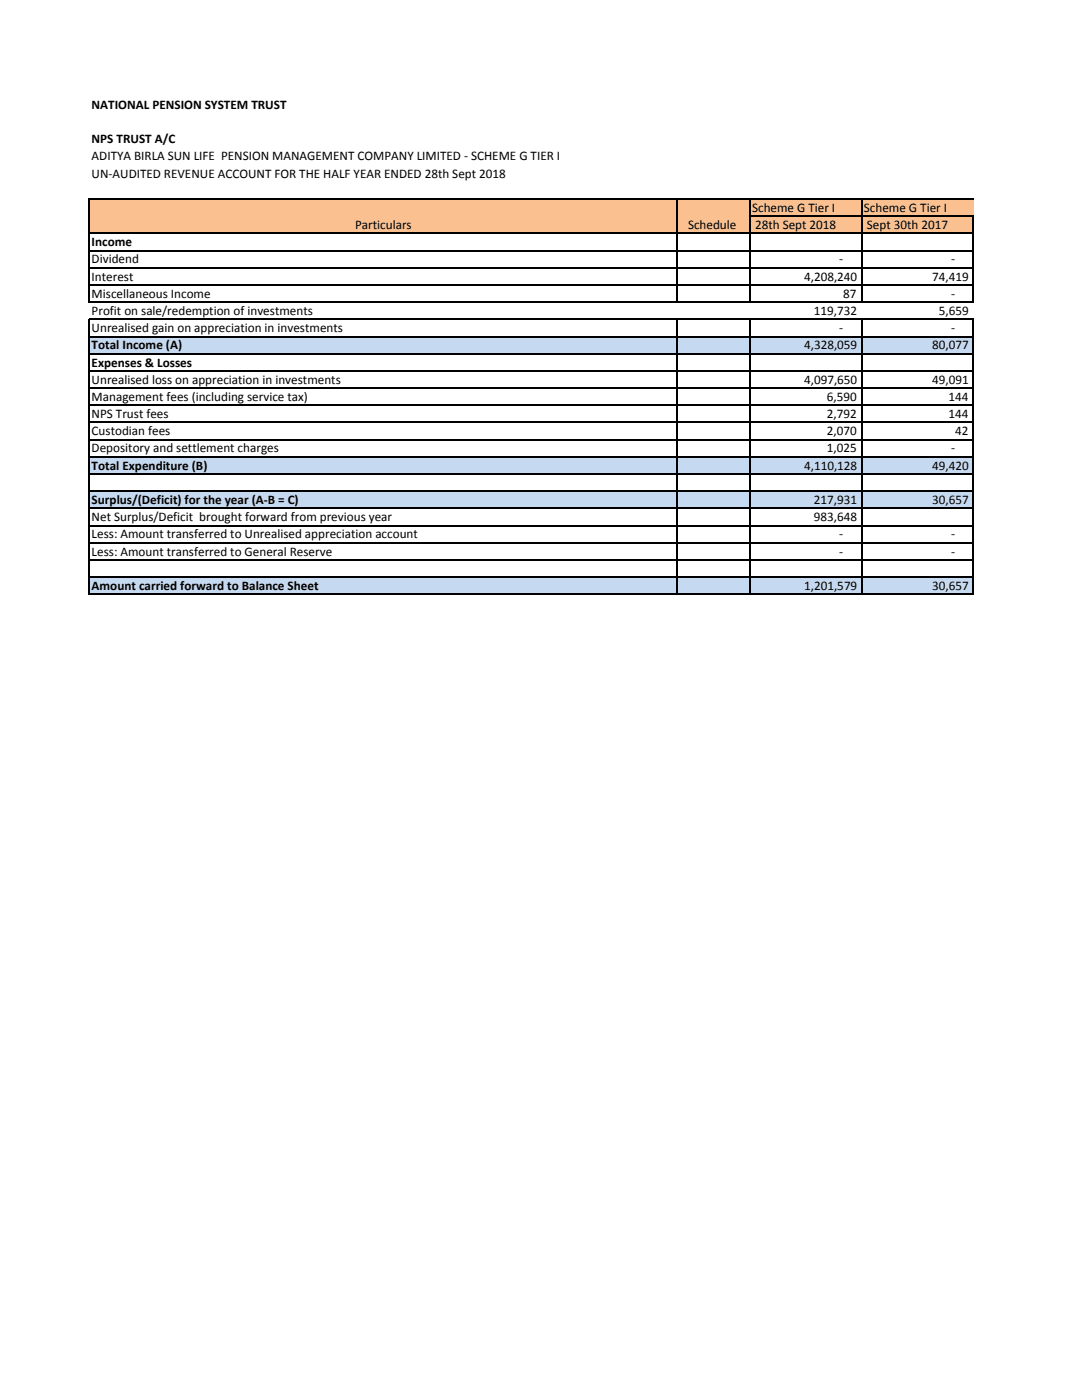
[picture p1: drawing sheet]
<svg xmlns="http://www.w3.org/2000/svg" width="216mm" height="279mm" viewBox="0 0 216 279" stroke-linecap="round" stroke-linejoin="round" font-family="sans-serif">
<defs><g id="words">
<g font-size="2.6">
<text x="18.3" y="21.7">NATIONAL PENSION SYSTEM TRUST</text>
<text x="18.3" y="28.6">NPS TRUST A/C</text>
<text x="18.3" y="32">ADITYA BIRLA SUN LIFE PENSION MANAGEMENT COMPANY LIMITED ‐ SCHEME G TIER I</text>
<text x="18.3" y="35.4">UN‐AUDITED REVENUE ACCOUNT FOR THE HALF YEAR ENDED 28th Sept 2018</text>
<text x="70.9" y="45.7">Particulars</text>
<text x="137.3" y="45.7">Schedule</text>
<text x="150.1" y="42.3">Scheme G Tier I</text>
<text x="150.7" y="45.7">28th Sept 2018</text>
<text x="172.4" y="42.3">Scheme G Tier I</text>
<text x="173" y="45.7">Sept 30th 2017</text>
<text x="18.3" y="49.1">Income</text>
<text x="18.3" y="52.6">Dividend</text>
<text x="167.5" y="52.6">‐</text>
<text x="189.8" y="52.6">‐</text>
<text x="18.3" y="59.4">Miscellaneous Income</text>
<text x="18.3" y="56">Interest</text>
<text x="160.4" y="56">4,208,240</text>
<text x="168.3" y="59.4">87</text>
<text x="186" y="56">74,419</text>
<text x="189.8" y="59.4">‐</text>
<text x="18.3" y="62.9">Profit on sale/redemption of investments</text>
<text x="162.4" y="62.9">119,732</text>
<text x="187.3" y="62.9">5,659</text>
<text x="18.3" y="66.3">Unrealised gain on appreciation in investments</text>
<text x="18.3" y="69.7">Total Income (A)</text>
<text x="160.4" y="69.7">4,328,059</text>
<text x="167.5" y="66.3">‐</text>
<text x="186" y="69.7">80,077</text>
<text x="189.8" y="66.3">‐</text>
<text x="18.3" y="73.2">Expenses &amp; Losses</text>
<text x="18.3" y="76.6">Unrealised loss on appreciation in investments</text>
<text x="160.4" y="76.6">4,097,650</text>
<text x="186" y="76.6">49,091</text>
<text x="18.3" y="83.4">NPS Trust fees</text>
<text x="18.3" y="80">Management fees (including service tax)</text>
<text x="165" y="83.4">2,792</text>
<text x="165" y="80">6,590</text>
<text x="189.3" y="80">144</text>
<text x="189.3" y="83.4">144</text>
<text x="18.3" y="86.9">Custodian fees</text>
<text x="165" y="86.9">2,070</text>
<text x="190.6" y="86.9">42</text>
<text x="18.3" y="90.3">Depository and settlement charges</text>
<text x="18.3" y="93.7">Total Expenditure (B)</text>
<text x="160.4" y="93.7">4,110,128</text>
<text x="165" y="90.3">1,025</text>
<text x="186" y="93.7">49,420</text>
<text x="189.8" y="90.3">‐</text>
<text x="18.3" y="100.6">Surplus/(Deficit) for the year (A‐B = C)</text>
<text x="162.4" y="100.6">217,931</text>
<text x="186" y="100.6">30,657</text>
<text x="18.3" y="107.4">Less: Amount transferred to Unrealised appreciation account</text>
<text x="18.3" y="104">Net Surplus/Deficit brought forward from previous year</text>
<text x="162.4" y="104">983,648</text>
<text x="167.5" y="107.4">‐</text>
<text x="189.8" y="107.4">‐</text>
<text x="18.3" y="110.9">Less: Amount transferred to General Reserve</text>
<text x="167.5" y="110.9">‐</text>
<text x="189.8" y="110.9">‐</text>
<text x="18.3" y="117.7">Amount carried forward to Balance Sheet</text>
<text x="160.4" y="117.7">1,201,579</text>
<text x="186" y="117.7">30,657</text>
</g>
</g></defs>
<path d="M17.9 39.7h176.4v6.9h-176.4z" fill="#fac090"/>
<g fill="#c5d9f1">
<path d="M17.9 67.1h176.4v3.5h-176.4z"/>
<path d="M17.9 91.1h176.4v3.5h-176.4z"/>
<path d="M17.9 98h176.4v3.5h-176.4z"/>
<path d="M17.9 115.1h176.4v3.5h-176.4z"/>
</g>
<g fill="none" stroke="#000" stroke-width=".21">
<path d="M17.8 39.6v20.8M17.9 39.7h176.4M135 39.8v20.6M149.6 39.8v20.6M171.9 39.8v20.6M17.9 46.6h176.5M17.9 50h176.5M17.9 53.4h176.5M17.9 56.9h176.5M149.7 43.2h44.7M194.2 43.3v17.1M17.8 63.6v55.1"/>
<path d="M17.9 60.3h176.5M17.9 63.7h176.5M17.9 67.2h176.5M17.9 70.6h176.5M17.9 74h176.5M17.9 77.4h176.5M135 63.8v54.9M149.6 63.8v54.9M171.9 63.8v54.9M194.2 63.8v54.9M17.9 80.9h176.5M17.9 84.3h176.5"/>
<path d="M17.9 87.7h176.5M17.9 91.2h176.5M17.9 94.6h176.5M17.9 98h176.5M17.9 101.5h176.5M17.9 104.9h176.5M17.9 108.3h176.5M17.9 111.7h176.5M17.9 115.2h176.5M17.9 118.6h176.5"/>
</g>
<use href="#words"/>
</svg>
